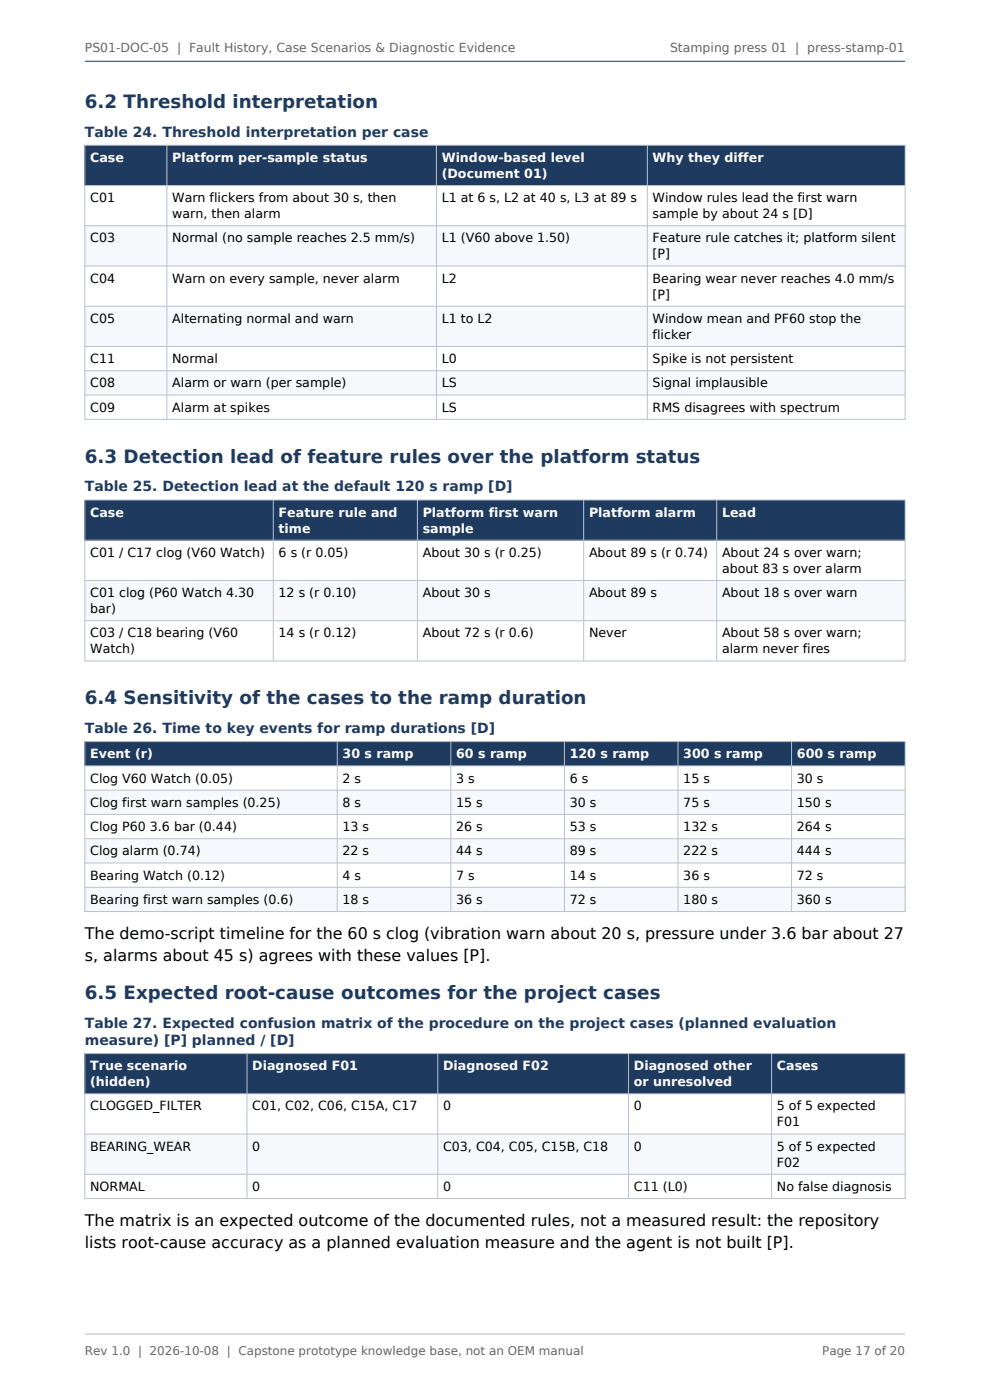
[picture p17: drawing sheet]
<svg xmlns="http://www.w3.org/2000/svg" width="210mm" height="297mm" viewBox="0 0 210 297" stroke-linecap="round" stroke-linejoin="round" font-family="sans-serif">
<defs><g id="words">
<g font-size="3.9" fill="#1f3a5f">
<text x="18" y="22.9">6.2 Threshold interpretation</text>
<text x="18" y="98.1">6.3 Detection lead of feature rules over the platform status</text>
<text x="18" y="149.4">6.4 Sensitivity of the cases to the ramp duration</text>
<text x="18" y="211.9">6.5 Expected root-cause outcomes for the project cases</text>
</g>
<g font-size="3.4">
<text x="18" y="199.2">The demo-script timeline for the 60 s clog (vibration warn about 20 s, pressure under 3.6 bar about 27</text>
<text x="18" y="203.9">s, alarms about 45 s) agrees with these values [P].</text>
<text x="18" y="260.1">The matrix is an expected outcome of the documented rules, not a measured result: the repository</text>
<text x="18" y="264.8">lists root-cause accuracy as a planned evaluation measure and the agent is not built [P].</text>
</g>
<g font-size="3" fill="#1f3a5f">
<text x="18" y="29">Table 24. Threshold interpretation per case</text>
<text x="18" y="104.3">Table 25. Detection lead at the default 120 s ramp [D]</text>
<text x="18" y="155.5">Table 26. Time to key events for ramp durations [D]</text>
<text x="18" y="218">Table 27. Expected confusion matrix of the procedure on the project cases (planned evaluation</text>
<text x="18" y="221.7">measure) [P] planned / [D]</text>
</g>
<g font-size="2.7" fill="#fff">
<text x="19.1" y="34.3">Case</text>
<text x="36.5" y="34.3">Platform per-sample status</text>
<text x="93.7" y="34.3">Window-based level</text>
<text x="138.4" y="34.3">Why they differ</text>
<text x="93.7" y="37.7">(Document 01)</text>
<text x="19.1" y="109.6">Case</text>
<text x="59.1" y="109.6">Feature rule and</text>
<text x="59.1" y="113">time</text>
<text x="89.7" y="109.6">Platform first warn</text>
<text x="89.7" y="113">sample</text>
<text x="124.9" y="109.6">Platform alarm</text>
<text x="153.2" y="109.6">Lead</text>
<text x="19.1" y="160.9">Event (r)</text>
<text x="72.7" y="160.9">30 s ramp</text>
<text x="96.8" y="160.9">60 s ramp</text>
<text x="120.9" y="160.9">120 s ramp</text>
<text x="144.9" y="160.9">300 s ramp</text>
<text x="169" y="160.9">600 s ramp</text>
<text x="19.1" y="227">True scenario</text>
<text x="53.5" y="227">Diagnosed F01</text>
<text x="94" y="227">Diagnosed F02</text>
<text x="134.5" y="227">Diagnosed other</text>
<text x="164.8" y="227">Cases</text>
<text x="19.1" y="230.4">(hidden)</text>
<text x="134.5" y="230.4">or unresolved</text>
</g>
<g font-size="2.7">
<text x="19.1" y="42.9">C01</text>
<text x="36.5" y="42.9">Warn flickers from about 30 s, then</text>
<text x="36.5" y="46.3">warn, then alarm</text>
<text x="93.7" y="42.9">L1 at 6 s, L2 at 40 s, L3 at 89 s</text>
<text x="138.4" y="42.9">Window rules lead the first warn</text>
<text x="138.4" y="46.3">sample by about 24 s [D]</text>
<text x="19.1" y="51.4">C03</text>
<text x="36.5" y="51.4">Normal (no sample reaches 2.5 mm/s)</text>
<text x="93.7" y="51.4">L1 (V60 above 1.50)</text>
<text x="138.4" y="51.4">Feature rule catches it; platform silent</text>
<text x="19.1" y="60">C04</text>
<text x="36.5" y="60">Warn on every sample, never alarm</text>
<text x="93.7" y="60">L2</text>
<text x="138.4" y="54.8">[P]</text>
<text x="138.4" y="60">Bearing wear never reaches 4.0 mm/s</text>
<text x="138.4" y="63.3">[P]</text>
<text x="19.1" y="68.5">C05</text>
<text x="36.5" y="68.5">Alternating normal and warn</text>
<text x="93.7" y="68.5">L1 to L2</text>
<text x="138.4" y="68.5">Window mean and PF60 stop the</text>
<text x="138.4" y="71.9">flicker</text>
<text x="19.1" y="77">C11</text>
<text x="36.5" y="77">Normal</text>
<text x="93.7" y="77">L0</text>
<text x="138.4" y="77">Spike is not persistent</text>
<text x="19.1" y="82.2">C08</text>
<text x="36.5" y="82.2">Alarm or warn (per sample)</text>
<text x="93.7" y="82.2">LS</text>
<text x="138.4" y="82.2">Signal implausible</text>
<text x="19.1" y="87.3">C09</text>
<text x="36.5" y="87.3">Alarm at spikes</text>
<text x="93.7" y="87.3">LS</text>
<text x="138.4" y="87.3">RMS disagrees with spectrum</text>
<text x="19.1" y="118.1">C01 / C17 clog (V60 Watch)</text>
<text x="59.1" y="118.1">6 s (r 0.05)</text>
<text x="89.7" y="118.1">About 30 s (r 0.25)</text>
<text x="124.9" y="118.1">About 89 s (r 0.74)</text>
<text x="153.2" y="118.1">About 24 s over warn;</text>
<text x="153.2" y="121.5">about 83 s over alarm</text>
<text x="19.1" y="126.7">C01 clog (P60 Watch 4.30</text>
<text x="19.1" y="130.1">bar)</text>
<text x="59.1" y="126.7">12 s (r 0.10)</text>
<text x="89.7" y="126.7">About 30 s</text>
<text x="124.9" y="126.7">About 89 s</text>
<text x="153.2" y="126.7">About 18 s over warn</text>
<text x="19.1" y="135.2">C03 / C18 bearing (V60</text>
<text x="59.1" y="135.2">14 s (r 0.12)</text>
<text x="89.7" y="135.2">About 72 s (r 0.6)</text>
<text x="124.9" y="135.2">Never</text>
<text x="153.2" y="135.2">About 58 s over warn;</text>
<text x="19.1" y="138.6">Watch)</text>
<text x="153.2" y="138.6">alarm never fires</text>
<text x="19.1" y="166">Clog V60 Watch (0.05)</text>
<text x="72.7" y="166">2 s</text>
<text x="96.8" y="166">3 s</text>
<text x="120.9" y="166">6 s</text>
<text x="144.9" y="166">15 s</text>
<text x="169" y="166">30 s</text>
<text x="19.1" y="171.2">Clog first warn samples (0.25)</text>
<text x="72.7" y="171.2">8 s</text>
<text x="96.8" y="171.2">15 s</text>
<text x="120.9" y="171.2">30 s</text>
<text x="144.9" y="171.2">75 s</text>
<text x="169" y="171.2">150 s</text>
<text x="19.1" y="176.3">Clog P60 3.6 bar (0.44)</text>
<text x="72.7" y="176.3">13 s</text>
<text x="96.8" y="176.3">26 s</text>
<text x="120.9" y="176.3">53 s</text>
<text x="144.9" y="176.3">132 s</text>
<text x="169" y="176.3">264 s</text>
<text x="19.1" y="181.5">Clog alarm (0.74)</text>
<text x="72.7" y="181.5">22 s</text>
<text x="96.8" y="181.5">44 s</text>
<text x="120.9" y="181.5">89 s</text>
<text x="144.9" y="181.5">222 s</text>
<text x="169" y="181.5">444 s</text>
<text x="19.1" y="186.6">Bearing Watch (0.12)</text>
<text x="19.1" y="191.8">Bearing first warn samples (0.6)</text>
<text x="72.7" y="186.6">4 s</text>
<text x="72.7" y="191.8">18 s</text>
<text x="96.8" y="186.6">7 s</text>
<text x="96.8" y="191.8">36 s</text>
<text x="120.9" y="186.6">14 s</text>
<text x="120.9" y="191.8">72 s</text>
<text x="144.9" y="186.6">36 s</text>
<text x="144.9" y="191.8">180 s</text>
<text x="169" y="186.6">72 s</text>
<text x="169" y="191.8">360 s</text>
<text x="19.1" y="235.6">CLOGGED_FILTER</text>
<text x="53.5" y="235.6">C01, C02, C06, C15A, C17</text>
<text x="94" y="235.6">0</text>
<text x="134.5" y="235.6">0</text>
<text x="164.8" y="235.6">5 of 5 expected</text>
<text x="164.8" y="239">F01</text>
<text x="19.1" y="244.1">BEARING_WEAR</text>
<text x="53.5" y="244.1">0</text>
<text x="94" y="244.1">C03, C04, C05, C15B, C18</text>
<text x="134.5" y="244.1">0</text>
<text x="164.8" y="244.1">5 of 5 expected</text>
<text x="164.8" y="247.5">F02</text>
<text x="19.1" y="252.6">NORMAL</text>
<text x="53.5" y="252.6">0</text>
<text x="94" y="252.6">0</text>
<text x="134.5" y="252.6">C11 (L0)</text>
<text x="164.8" y="252.6">No false diagnosis</text>
</g>
<g font-size="2.6" fill="#666">
<text x="18" y="11">PS01-DOC-05 | Fault History, Case Scenarios &amp; Diagnostic Evidence</text>
<text x="142.1" y="11">Stamping press 01 | press-stamp-01</text>
</g>
<g font-size="2.5" fill="#666">
<text x="18" y="287.5">Rev 1.0 | 2026-10-08 | Capstone prototype knowledge base, not an OEM manual</text>
<text x="174.4" y="287.5">Page 17 of 20</text>
</g>
</g></defs>
<path d="M18 30.8h174v8.6h-174z" fill-rule="evenodd" fill="#1f3a5f"/>
<g fill="#f6f8fb">
<path d="M18 47.9h174v8.5h-174z" fill-rule="evenodd"/>
<path d="M18 65h174v8.5h-174z" fill-rule="evenodd"/>
<path d="M18 78.7h174v5.1h-174z" fill-rule="evenodd"/>
</g>
<path d="M18 30.8h174v58.2h-174zM18 39.4h174M35.4 30.8v58.2M92.6 30.8v58.2M137.3 30.8v58.2M18 47.9h174M18 56.4h174M18 65h174M18 73.5h174M18 78.7h174M18 83.8h174" fill="none" stroke="#b8c2d0" stroke-width=".21"/>
<path d="M18 106.1h174v8.5h-174z" fill-rule="evenodd" fill="#1f3a5f"/>
<path d="M18 123.1h174v8.6h-174z" fill-rule="evenodd" fill="#f6f8fb"/>
<path d="M18 106.1h174v34.1h-174zM18 114.6h174M58 106.1v34.1M88.5 106.1v34.1M123.8 106.1v34.1M152 106.1v34.1M18 123.1h174M18 131.7h174" fill="none" stroke="#b8c2d0" stroke-width=".21"/>
<path d="M18 157.3h174v5.2h-174z" fill-rule="evenodd" fill="#1f3a5f"/>
<g fill="#f6f8fb">
<path d="M18 167.6h174v5.2h-174z" fill-rule="evenodd"/>
<path d="M18 177.9h174v5.2h-174z" fill-rule="evenodd"/>
<path d="M18 188.2h174v5.2h-174z" fill-rule="evenodd"/>
</g>
<path d="M18 157.3h174v36.1h-174zM71.5 157.3v36.1M95.6 157.3v36.1M119.7 157.3v36.1M143.8 157.3v36.1M167.9 157.3v36.1M18 162.5h174M18 167.6h174M18 172.8h174M18 177.9h174M18 183.1h174M18 188.2h174" fill="none" stroke="#b8c2d0" stroke-width=".21"/>
<path d="M18 223.5h174v8.5h-174z" fill-rule="evenodd" fill="#1f3a5f"/>
<path d="M18 240.6h174v8.5h-174z" fill-rule="evenodd" fill="#f6f8fb"/>
<path d="M18 223.5h174v30.8h-174zM18 232h174M52.4 223.5v30.8M92.9 223.5v30.8M133.3 223.5v30.8M163.7 223.5v30.8M18 240.6h174M18 249.1h174" fill="none" stroke="#b8c2d0" stroke-width=".21"/>
<path d="M18 13h174" fill="none" stroke="#1f3a5f" stroke-width=".21"/>
<path d="M18 283h174" fill="none" stroke="#bbb" stroke-width=".21"/>
<use href="#words"/>
</svg>
